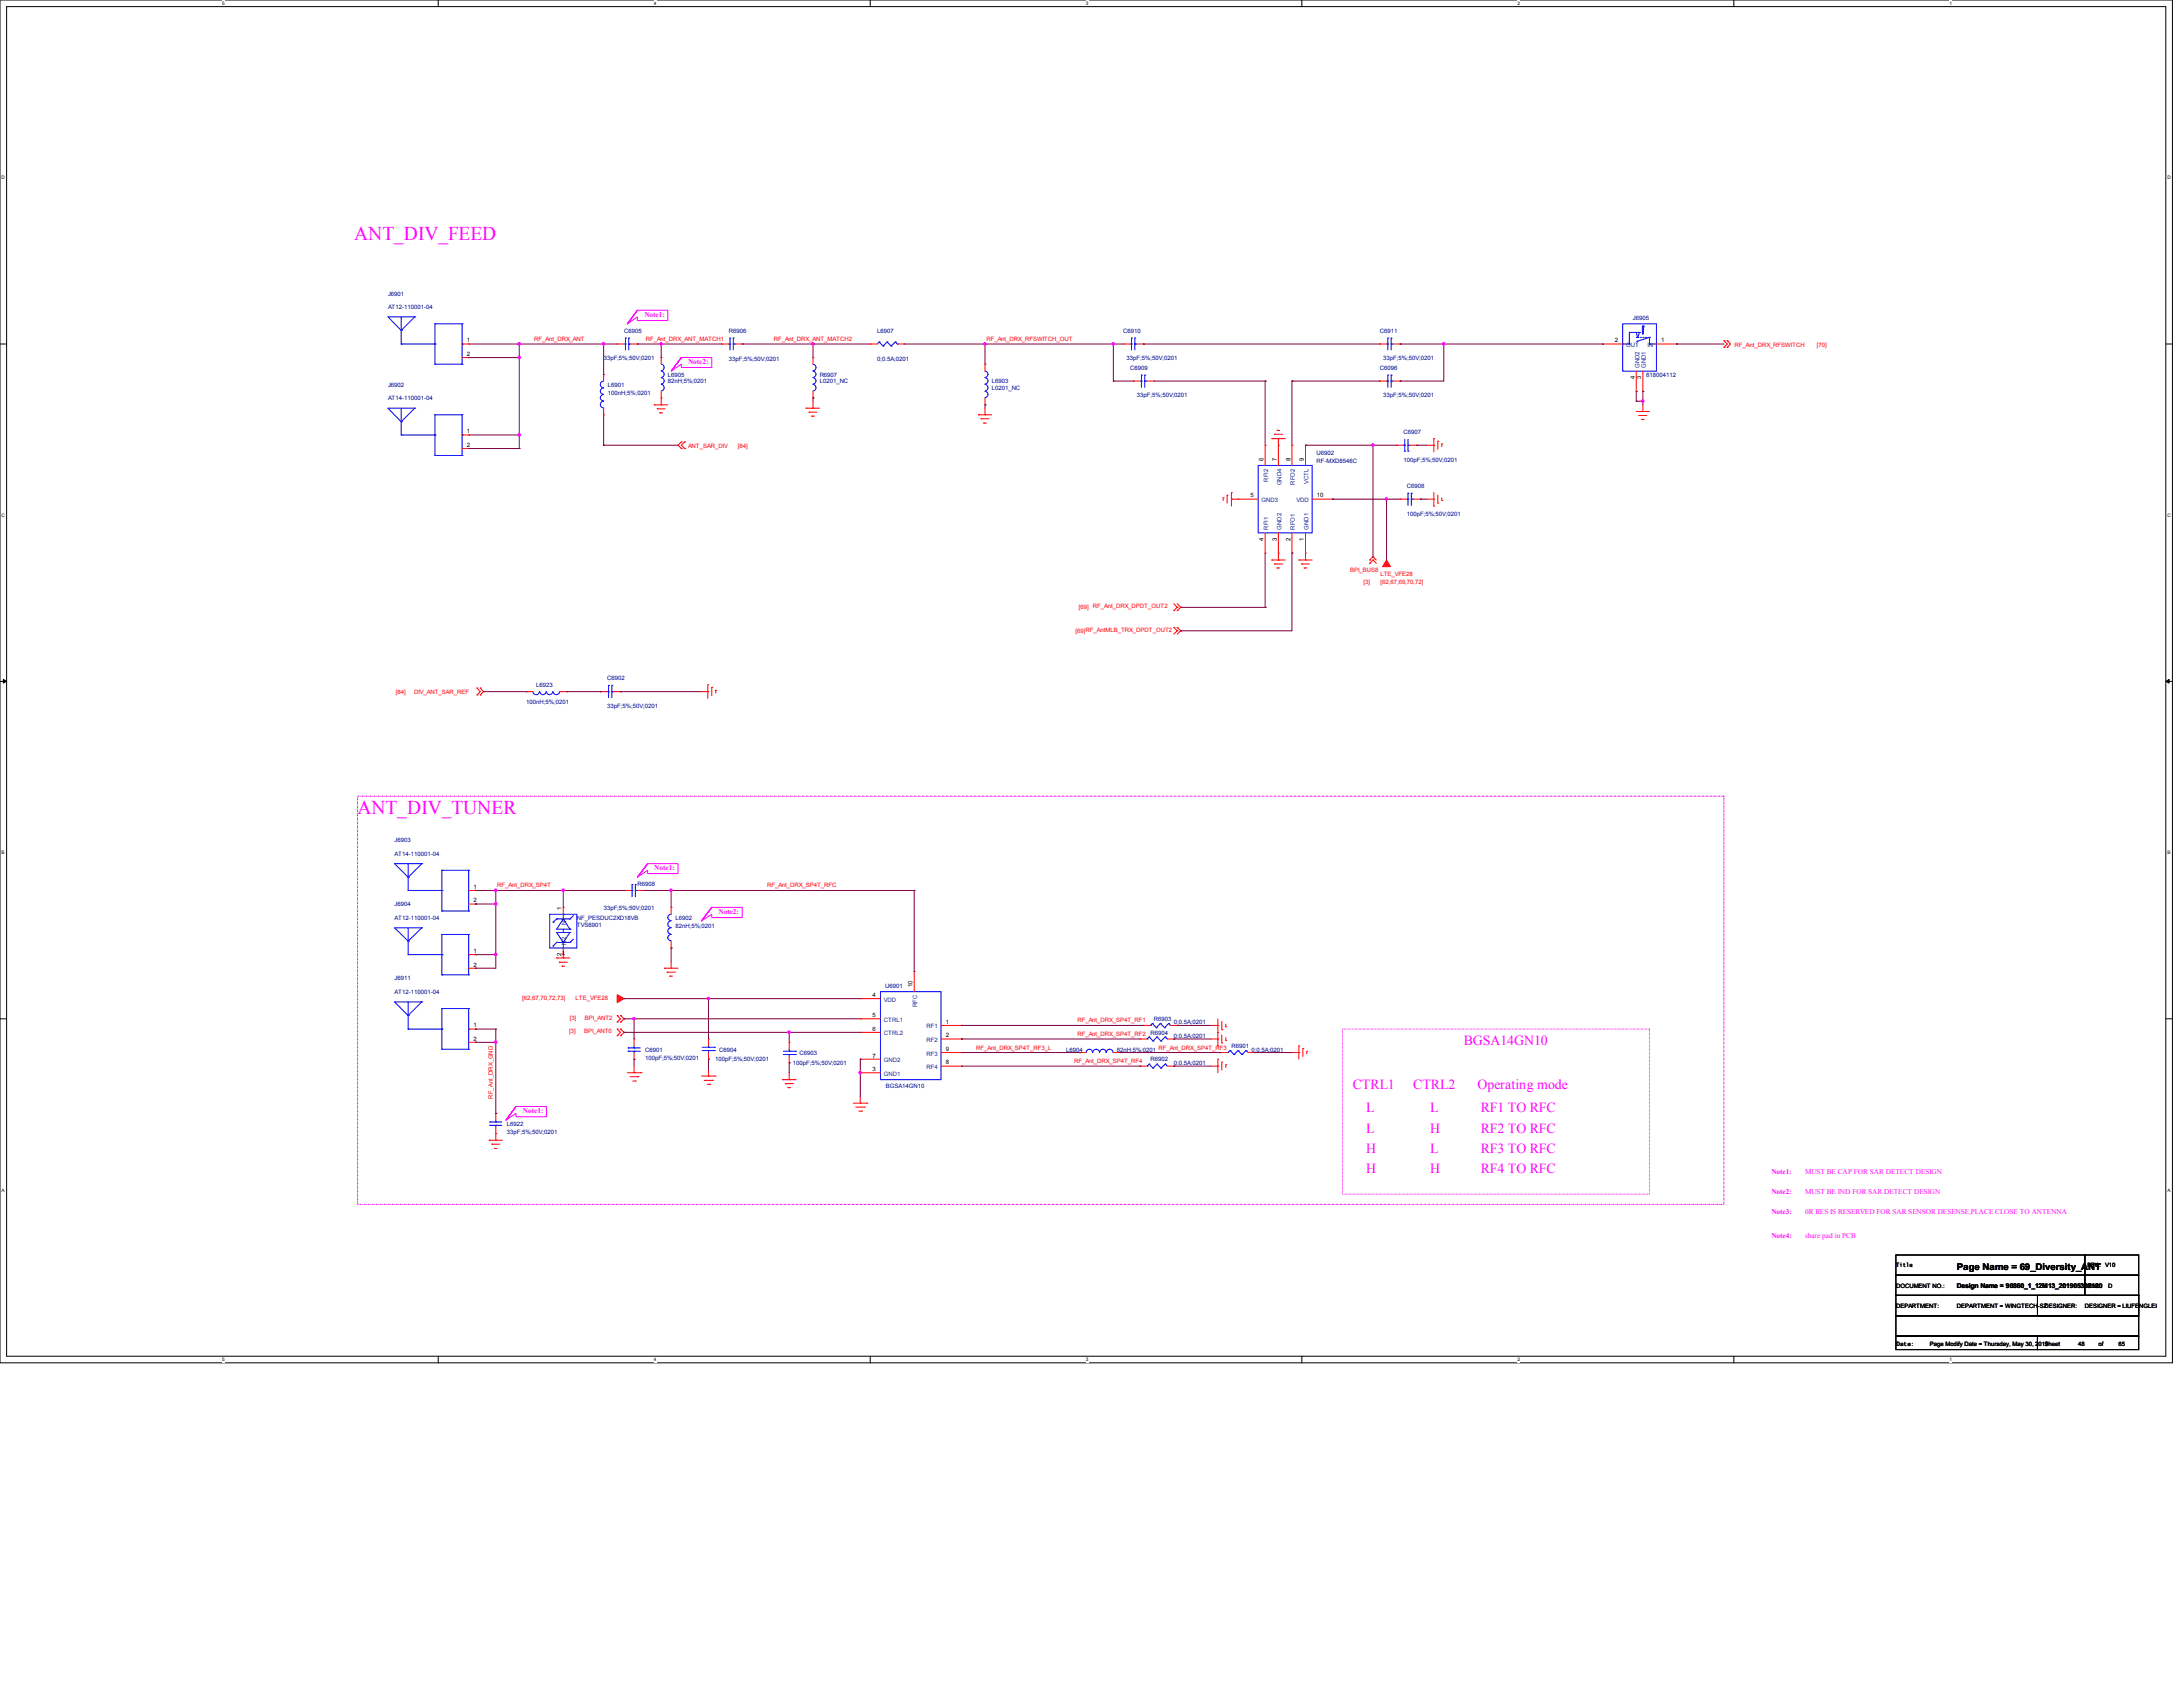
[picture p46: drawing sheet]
<svg xmlns="http://www.w3.org/2000/svg" width="279mm" height="216mm" viewBox="0 0 279 216" stroke-linecap="round" stroke-linejoin="round" font-family="sans-serif">
<defs><g id="words">
<g font-size="2.5" fill="#f0f">
<text x="45.3" y="30.7">ANT_DIV_FEED</text>
<text x="45.8" y="104.1">ANT_DIV_TUNER</text>
</g>
<g font-size="1.8" fill="#f0f">
<text x="187.4" y="133.7">BGSA14GN10</text>
<text x="173.1" y="139.3">CTRL1</text>
<text x="174.9" y="142.4">L</text>
<text x="180.9" y="139.3">CTRL2</text>
<text x="183" y="142.4">L</text>
<text x="189.1" y="139.3">Operating mode</text>
<text x="189.5" y="142.4">RF1 TO RFC</text>
<text x="174.9" y="144.9">L</text>
<text x="174.9" y="147.5">H</text>
<text x="183" y="144.9">H</text>
<text x="183" y="147.5">L</text>
<text x="189.5" y="144.9">RF2 TO RFC</text>
<text x="189.5" y="147.5">RF3 TO RFC</text>
<text x="174.9" y="150.1">H</text>
<text x="183" y="150.1">H</text>
<text x="189.5" y="150.1">RF4 TO RFC</text>
</g>
<text font-size="1.2" x="250.5" y="162.6">Page Name = 69_Diversity_ANT</text>
<g font-size=".9" fill="#f0f">
<text x="82.5" y="40.6">Note1:</text>
<text x="88.1" y="46.6">Note2:</text>
<text x="83.7" y="111.4">Note1:</text>
<text x="92" y="117">Note2:</text>
<text x="66.9" y="142.5">Note1:</text>
<text x="226.7" y="150.2">Note1:</text>
<text x="226.7" y="152.8">Note2:</text>
<text x="226.7" y="155.4">Note3:</text>
<text x="231" y="150.2">MUST BE CAP FOR SAR DETECT DESIGN</text>
<text x="231" y="152.8">MUST BE IND FOR SAR DETECT DESIGN</text>
<text x="231" y="155.4">0R RES IS RESERVED FOR SAR SENSOR DESENSE,PLACE CLOSE TO ANTENNA</text>
<text x="226.7" y="158.5">Note4:</text>
<text x="231" y="158.5">share pad in PCB</text>
</g>
<g font-size=".8" fill="#000080">
<text x="49.7" y="37.8">J6901</text>
<text x="49.7" y="39.6">AT12-110001-04</text>
<text x="209" y="40.9">J6905</text>
<text x="77.3" y="46.1">33pF;5%;50V;0201</text>
<text x="79.9" y="42.6">C6905</text>
<text x="93.3" y="42.6">R6906</text>
<text x="93.3" y="46.1">33pF;5%;50V;0201</text>
<text x="112.3" y="42.6">L6907</text>
<text x="112.3" y="46.1">0;0.5A;0201</text>
<text x="143.8" y="42.6">C6910</text>
<text x="144.2" y="46.1">33pF;5%;50V;0201</text>
<text x="144.7" y="47.3">C6909</text>
<text x="176.6" y="42.6">C6911</text>
<text x="176.6" y="47.3">C6096</text>
<text x="177" y="46.1">33pF;5%;50V;0201</text>
<text x="49.7" y="49.5">J6902</text>
<text x="49.7" y="51.2">AT14-110001-04</text>
<text x="77.8" y="49.5">L6901</text>
<text x="77.8" y="50.5">100nH;5%;0201</text>
<text x="85.5" y="48.2">L6905</text>
<text x="85.5" y="49.1">82nH;5%;0201</text>
<text x="104.9" y="48.2">R6907</text>
<text x="104.9" y="49.1">L0201_NC</text>
<text x="126.9" y="49.1">L6903</text>
<text x="126.9" y="49.9">L0201_NC</text>
<text x="145.5" y="50.8">33pF;5%;50V;0201</text>
<text x="177" y="50.8">33pF;5%;50V;0201</text>
<text x="210.7" y="48.2">818004112</text>
<text x="168.5" y="58.2">U6902</text>
<text x="168.5" y="59.3">RF-MXD8546C</text>
<text x="179.6" y="55.5">C6907</text>
<text x="179.6" y="59.1">100pF;5%;50V;0201</text>
<text x="180.1" y="62.4">C6908</text>
<text x="180.1" y="66">100pF;5%;50V;0201</text>
<text x="68.6" y="87.9">L6923</text>
<text x="77.7" y="87.1">C6902</text>
<text x="67.4" y="90.1">100nH;5%;0201</text>
<text x="77.7" y="90.6">33pF;5%;50V;0201</text>
<text x="50.5" y="107.8">J6903</text>
<text x="50.5" y="109.5">AT14-110001-04</text>
<text x="81.6" y="113.4">R6908</text>
<text x="50.5" y="116">J6904</text>
<text x="50.5" y="117.7">AT12-110001-04</text>
<text x="73.8" y="118.6">TVS6901</text>
<text x="73.8" y="117.7">NF_PESDUC2XD18VB</text>
<text x="77.3" y="116.4">33pF;5%;50V;0201</text>
<text x="86.4" y="117.7">L6902</text>
<text x="86.4" y="118.7">82nH;5%;0201</text>
<text x="50.5" y="125.5">J6911</text>
<text x="50.5" y="127.2">AT12-110001-04</text>
<text x="113.3" y="126.4">U6901</text>
<text x="147.7" y="130.7">R6903</text>
<text x="150.3" y="131.1">0;0.5A;0201</text>
<text x="82.6" y="134.6">C6901</text>
<text x="82.6" y="135.6">100pF;5%;50V;0201</text>
<text x="91.5" y="135.8">100pF;5%;50V;0201</text>
<text x="92" y="134.6">C6904</text>
<text x="101.5" y="136.3">100pF;5%;50V;0201</text>
<text x="102.3" y="135">C6903</text>
<text x="136.4" y="134.6">L6904</text>
<text x="142.9" y="134.6">82nH;5%;0201</text>
<text x="147.2" y="135.8">R6902</text>
<text x="147.2" y="132.4">R6904</text>
<text x="150.3" y="136.3">0;0.5A;0201</text>
<text x="150.3" y="132.8">0;0.5A;0201</text>
<text x="157.6" y="134.1">R6901</text>
<text x="160.2" y="134.6">0;0.5A;0201</text>
<text x="113.4" y="139.2">BGSA14GN10</text>
<text x="64.9" y="144.1">L6922</text>
<text x="64.9" y="145.1">33pF;5%;50V;0201</text>
</g>
<g font-size=".8">
<text x="59.7" y="43.8">1</text>
<text x="59.7" y="45.6">2</text>
<text x="206.7" y="43.8">2</text>
<text x="212.6" y="43.8">1</text>
<text x="209.2" y="48.5" transform="rotate(-90 209.2 48.5)">4</text>
<text x="210.1" y="48.5" transform="rotate(-90 210.1 48.5)">3</text>
<text x="59.7" y="55.5">1</text>
<text x="59.7" y="57.2">2</text>
<text x="161.7" y="59" transform="rotate(-90 161.7 59)">6</text>
<text x="163.4" y="59" transform="rotate(-90 163.4 59)">7</text>
<text x="165.2" y="59" transform="rotate(-90 165.2 59)">8</text>
<text x="166.9" y="59" transform="rotate(-90 166.9 59)">9</text>
<text x="160" y="63.7">5</text>
<text x="168.5" y="63.7">10</text>
<text x="161.7" y="69.2" transform="rotate(-90 161.7 69.2)">4</text>
<text x="163.4" y="69.2" transform="rotate(-90 163.4 69.2)">3</text>
<text x="165.2" y="69.2" transform="rotate(-90 165.2 69.2)">2</text>
<text x="166.9" y="69.2" transform="rotate(-90 166.9 69.2)">1</text>
<text x="60.6" y="113.7">1</text>
<text x="60.6" y="115.5">2</text>
<text x="71.9" y="116.4" transform="rotate(-90 71.9 116.4)">1</text>
<text x="60.6" y="122">1</text>
<text x="60.6" y="123.7">2</text>
<text x="71.9" y="122.3" transform="rotate(-90 71.9 122.3)">2</text>
<text x="60.6" y="131.5">1</text>
<text x="111.7" y="127.6">4</text>
<text x="111.7" y="130.2">5</text>
<text x="111.7" y="131.9">6</text>
<text x="116.8" y="126.3" transform="rotate(-90 116.8 126.3)">10</text>
<text x="121" y="131">1</text>
<text x="60.6" y="133.2">2</text>
<text x="111.7" y="137.1">3</text>
<text x="111.7" y="135.3">7</text>
<text x="121" y="132.8">2</text>
<text x="121" y="136.2">8</text>
<text x="121" y="134.5">9</text>
<text x="242.7" y="164.8">DOCUMENT NO.:</text>
<text x="242.7" y="167.4">DEPARTMENT:</text>
<text x="242.7" y="162.2">Title</text>
<text x="250.5" y="167.4">DEPARTMENT = WINGTECH-SZ</text>
<text x="250.5" y="164.9">Design Name = 98860_1_12M13_201905302120</text>
<text x="261.7" y="167.4">DESIGNER:</text>
<text x="266.8" y="167.4">DESIGNER = LIUFENGLEI</text>
<text x="267.2" y="162.2">REV: V10</text>
<text x="267.2" y="164.8">Size</text>
<text x="269.8" y="164.8">D</text>
<text x="242.7" y="172.2">Date:</text>
<text x="247" y="172.2">Page Modify Date = Thursday, May 30, 2019</text>
<text x="261.7" y="172.2">Sheet</text>
<text x="266" y="172.2">48</text>
<text x="268.6" y="172.2">of</text>
<text x="271.2" y="172.2">65</text>
</g>
<g font-size=".8" fill="#f00">
<text x="68.4" y="43.6">RF_Ant_DRX_ANT</text>
<text x="82.6" y="43.6">RF_Ant_DRX_ANT_MATCH1</text>
<text x="99" y="43.6">RF_Ant_DRX_ANT_MATCH2</text>
<text x="126.2" y="43.6">RF_Ant_DRX_RFSWITCH_OUT</text>
<text x="222" y="44.4">RF_Ant_DRX_RFSWITCH</text>
<text x="232.6" y="44.4">[70]</text>
<text x="88.1" y="57.4">ANT_SAR_DIV</text>
<text x="94.5" y="57.4">[84]</text>
<text x="138.1" y="78">[69] RF_Ant_DRX_DPDT_OUT2</text>
<text x="172.8" y="73.2">BPI_BUS8</text>
<text x="174.5" y="74.7">[3]</text>
<text x="176.7" y="73.7">LTE_VFE28</text>
<text x="176.7" y="74.7">[62,67,69,70,72]</text>
<text x="137.6" y="81">[69]RF_AntMLB_TRX_DPDT_OUT2</text>
<text x="50.7" y="88.9">[84]</text>
<text x="53" y="88.9">DIV_ANT_SAR_REF</text>
<text x="63.6" y="113.6">RF_Ant_DRX_SP4T</text>
<text x="98.2" y="113.6">RF_Ant_DRX_SP4T_RFC</text>
<text x="66.8" y="127.9">[62,67,70,72,73]</text>
<text x="72.9" y="130.5">[3]</text>
<text x="73.7" y="127.9">LTE_VFE28</text>
<text x="74.9" y="130.5">BPI_ANT2</text>
<text x="137.9" y="130.9">RF_Ant_DRX_SP4T_RF1</text>
<text x="72.9" y="132.2">[3]</text>
<text x="74.8" y="132.2">BPI_ANT0</text>
<text x="124.9" y="134.3">RF_Ant_DRX_SP4T_RF3_L</text>
<text x="137.5" y="136.1">RF_Ant_DRX_SP4T_RF4</text>
<text x="137.9" y="132.6">RF_Ant_DRX_SP4T_RF2</text>
<text x="148.3" y="134.3">RF_Ant_DRX_SP4T_RF3</text>
<text x="63.1" y="140.6" transform="rotate(-90 63.1 140.6)">RF_Ant_DRX_GND</text>
</g>
<g font-size=".8" fill="#004080">
<text x="208.1" y="44.4">OUT</text>
<text x="209.8" y="47.1" transform="rotate(-90 209.8 47.1)">GND2</text>
<text x="210.7" y="47.1" transform="rotate(-90 210.7 47.1)">GND1</text>
<text x="210.9" y="44.4">IN</text>
<text x="161.5" y="64.3">GND3</text>
<text x="162.3" y="61.6" transform="rotate(-90 162.3 61.6)">RFI2</text>
<text x="164" y="62.1" transform="rotate(-90 164 62.1)">GND4</text>
<text x="165.7" y="62" transform="rotate(-90 165.7 62)">RFO2</text>
<text x="166" y="64.3">VDD</text>
<text x="167.5" y="61.9" transform="rotate(-90 167.5 61.9)">VCTL</text>
<text x="162.3" y="67.8" transform="rotate(-90 162.3 67.8)">RFI1</text>
<text x="164" y="67.8" transform="rotate(-90 164 67.8)">GND2</text>
<text x="165.7" y="67.8" transform="rotate(-90 165.7 67.8)">RFO1</text>
<text x="167.5" y="67.8" transform="rotate(-90 167.5 67.8)">GND1</text>
<text x="72.5" y="118.4" transform="rotate(-90 72.5 118.4)">N1</text>
<text x="72.5" y="120.9" transform="rotate(-90 72.5 120.9)">N2</text>
<text x="113.1" y="128.2">VDD</text>
<text x="113.1" y="130.8">CTRL1</text>
<text x="117.4" y="128.9" transform="rotate(-90 117.4 128.9)">RFC</text>
<text x="118.6" y="131.6">RF1</text>
<text x="113.1" y="137.7">GND1</text>
<text x="113.1" y="132.5">CTRL2</text>
<text x="113.1" y="135.9">GND2</text>
<text x="118.6" y="133.4">RF2</text>
<text x="118.6" y="136.8">RF4</text>
<text x="118.6" y="135.1">RF3</text>
</g>
<g font-size=".6">
<text x="28.4" y=".6">5</text>
<text x="83.7" y=".6">4</text>
<text x="139" y=".6">3</text>
<text x="194.2" y=".6">2</text>
<text x="249.5" y=".6">1</text>
<text x=".2" y="22.9">D</text>
<text x="277.4" y="22.9">D</text>
<text x=".2" y="66.1">C</text>
<text x="277.4" y="66.1">C</text>
<text x=".2" y="109.3">B</text>
<text x="277.4" y="109.3">B</text>
<text x=".2" y="152.5">A</text>
<text x="277.4" y="152.5">A</text>
<text x="28.4" y="174.2">5</text>
<text x="83.7" y="174.2">4</text>
<text x="139" y="174.2">3</text>
<text x="194.2" y="174.2">2</text>
<text x="249.5" y="174.2">1</text>
</g>
</g></defs>
<path d="M0 0h278v174.4h-278zM.8 .8h276.4v172.8h-276.4z" fill="none" stroke="#000" stroke-width=".13"/>
<g fill="#fff">
<path d="M28.4 .1h.3v.7h-.3z"/>
<path d="M28.4 173.7h.3v.6h-.3z"/>
</g>
<path d="M56.1 0v.8M56.1 173.6v.8" fill="none" stroke="#000" stroke-width=".13"/>
<g fill="#fff">
<path d="M83.7 .1h.3v.7h-.3z"/>
<path d="M83.7 173.7h.3v.6h-.3z"/>
</g>
<path d="M111.4 0v.8M111.4 173.6v.8" fill="none" stroke="#000" stroke-width=".13"/>
<g fill="#fff">
<path d="M139 .1h.3v.7h-.3z"/>
<path d="M139 173.7h.3v.6h-.3z"/>
</g>
<path d="M166.6 0v.8M166.6 173.6v.8" fill="none" stroke="#000" stroke-width=".13"/>
<g fill="#fff">
<path d="M194.2 .1h.3v.7h-.3z"/>
<path d="M194.2 173.7h.3v.6h-.3z"/>
</g>
<path d="M221.9 0v.8M221.9 173.6v.8" fill="none" stroke="#000" stroke-width=".13"/>
<g fill="#fff">
<path d="M249.5 .1h.3v.7h-.3z"/>
<path d="M249.5 173.7h.3v.6h-.3z"/>
<path d="M.2 22.4h.4v.7h-.4z"/>
<path d="M277.4 22.4h.4v.7h-.4z"/>
<path d="M.2 65.6h.4v.7h-.4z"/>
<path d="M277.4 65.6h.4v.7h-.4z"/>
</g>
<path d="M0 44h.8M277.2 44h.8" fill="none" stroke="#000" stroke-width=".13"/>
<g fill="#fff">
<path d="M.2 108.8h.4v.7h-.4z"/>
<path d="M277.4 108.8h.4v.7h-.4z"/>
</g>
<path d="M0 87.2h.8M277.2 87.2h.8" fill="none" stroke="#000" stroke-width=".13"/>
<path d="M.4 87l.4 .2-.4 .2zM277.2 87.2l.4-.2v.4z" fill="#000" stroke="#000" stroke-width=".13"/>
<g fill="#fff">
<path d="M.2 152h.4v.7h-.4z"/>
<path d="M277.4 152h.4v.7h-.4z"/>
</g>
<path d="M0 130.4h.8M277.2 130.4h.8M242.7 168.4h31v2.6h-31zM242.7 165.8h31v2.6h-31zM242.7 160.6h24.1v2.6h-24.1zM242.7 163.2h24.1v2.6h-24.1zM242.7 171h18.1v1.7h-18.1zM260.8 171h12.9v1.7h-12.9zM260.8 165.8h12.9v2.6h-12.9zM266.8 160.6h6.9v2.6h-6.9zM266.8 163.2h6.9v2.6h-6.9z" fill="none" stroke="#000" stroke-width=".13"/>
<path d="M81.6 39.7h3.9v1.3h-3.9v-.4l-1.3 .8zM87.2 45.8h3.9v1.2h-3.9v-.4l-1.3 .9zM82.9 110.5h3.9v1.3h-3.9v-.4l-1.3 .9zM91.1 116.1h3.9v1.3h-3.9v-.4l-1.3 .9zM171.8 131.7h39.3v21.1h-39.3zM66 141.6h3.9v1.3h-3.9v-.4l-1.2 .8z" fill="none" stroke="#f0f" stroke-width=".13"/>
<path d="M45.8 101.9h174.8v52.2h-174.8z" fill="none" stroke="#f0f" stroke-width=".13" stroke-dasharray=".2 .2 0 .2"/>
<g fill="none" stroke="#f00" stroke-width=".13">
<path d="M59.1 44h.9M59.1 45.8h.9M59.1 55.7h.9M59.1 57.4h.9M60 44h.1M60 45.8h.1M60 55.7h.1M60 57.4h.1M77.3 53.1h.1M77.3 47.9h.1M77.3 47.9v.9M77.3 52.2v.9"/>
<path d="M79 44h.1M79 44h.9M80.7 44h.9M81.6 44h.1M83.7 51.8h1.8M83.7 51.8h.1M84.1 52.3h.1M84.1 52.3h1M84.5 52.8h.1M84.5 52.8h.3M84.6 51.8h.1M84.6 45.8h.1"/>
<path d="M84.6 50.9h.1M84.6 45.8v.8M84.6 50.1v1.7M87.2 57.4h.1M87.2 56.6h.1M87.2 56.6l-.4 .4 .4 .4M87.6 56.6h.1M87.6 57.4h.1M87.6 56.6l-.4 .4 .4 .4M92.4 44h.9M92.4 44h.1M94.1 44h.9"/>
<path d="M95 44h.1M103.2 52.2h1.7M103.2 52.2h.1M103.5 52.7h.1M103.5 52.7h1.1M103.9 53.3h.3M103.9 53.3h.1M104.1 52.2h.1M104.1 45.8h.1M104.1 50.9h.1M104.1 45.8v.8M104.1 50.1v.8"/>
<path d="M104.1 51.4v.8M111.4 44h.9M111.4 44h.1M114.9 44h.8M115.7 44h.1M125.2 53.1h.1M125.2 53.1h1.7M125.6 53.6h1M125.6 53.6h.1M125.9 54.1h.3M125.9 54.1h.1M126.1 53.1h.1"/>
<path d="M126.1 46.6h.1M126.1 51.8h.1M126.1 46.6v.9M126.1 50.9v.9M126.1 52.2v.9M143.8 44h.1M143.8 44h.9M145.1 48.8h.1M145.1 48.8h.8M145.5 44h.8M146.3 44h.1M146.8 48.8h.9"/>
<path d="M147.7 48.8h.1M161.9 57h.1M161.9 57v2.6M162.8 56.1h.1M162.8 56.1h1.7M163.1 55.6h.1M163.1 55.6h1.1M163.4 55.1h.4M163.4 55.1h.1M163.6 56.1h.1M163.6 57h.1M163.6 56.1v3.5"/>
<path d="M165.4 57h.1M165.4 57v2.6M167.1 57h.1M167.1 57v2.6M176.6 44h.1M176.6 48.8h.1M176.6 44h.9M176.6 48.8h.9M178.3 44h.9M178.3 48.8h.9M178.7 57h.9M178.7 57h.1"/>
<path d="M179.2 44h.1M179.2 48.8h.1M180.5 57h.9M181.4 57h.1M182.6 57h.9M183.5 57h.1M183.5 56.1h.1M183.5 56.1v1.7M184 56.5h.1M184 56.5v1M184.5 56.8h.1M184.5 56.8v.4"/>
<path d="M205.1 44h2.6M205.1 44h.1M209.4 52.7h1.7M209.4 52.7h.1M209.4 50.1h.1M209.4 47.5v2.6M209.8 53.2h.1M209.8 53.2h1M210.1 53.7h.1M210.1 53.7h.3M210.3 52.7h.1M210.3 50.1h.1"/>
<path d="M210.3 47.5v2.6M210.3 51.8v.9M212 44h2.6M214.6 44h.1M220.6 43.6h.1M220.6 44.4h.1M220.6 43.6l.5 .4-.5 .4M221.1 43.6h.1M221.1 44.4h.1M221.1 43.6l.4 .4-.4 .4M150.2 78.1h.1M150.2 77.3l.5 .4"/>
<path d="M150.7 77.7h.1M150.7 78.1h.1M150.7 77.7l-.5 .4M150.7 77.3l.4 .4M151.1 77.7h.1M151.1 77.7l-.4 .4M156.5 63.7h.1M156.5 63.7v.4M157.1 63.4h.1M157.1 63.4v1M157.6 63.9h3.4M157.6 63.9h.1"/>
<path d="M157.6 63h.1M157.6 63v1.8M158.5 63.9h.1M161.9 70.8h.1M161.9 68.2v2.6M162.8 71.7h.1M162.8 71.7h1.7M163.1 72.2h.1M163.1 72.2h1.1M163.4 72.7h.4M163.4 72.7h.1M163.6 71.7h.1"/>
<path d="M163.6 70.8h.1M163.6 68.2v3.5M165.4 70.8h.1M165.4 68.2v2.6M166.2 71.7h.1M166.2 71.7h1.7M166.6 72.2h1M166.6 72.2h.1M166.9 72.7h.4M166.9 72.7h.1M167.1 71.7h.1M167.1 70.8h.1"/>
<path d="M167.1 68.2v3.5M167.9 63.9h2.7M170.6 63.9h.1M175.3 72.1h.1M175.3 71.7h.1M175.7 71.7h.1M175.7 71.2h.1M175.7 71.7l-.4 .4M175.7 71.2l-.4 .5M175.7 71.7l.4 .4M175.7 71.2l.4 .5M179.2 63.9h.8"/>
<path d="M179.2 63.9h.1M180.9 63.9h.9M181.8 63.9h.1M182.6 63.9h.9M183.5 63.9h.1M183.5 64.8h.1M183.5 63v1.8M184 64.4h.1M184 63.4v1M184.5 64.1h.1M184.5 63.7v.4M61 88.1h.1"/>
<path d="M61 88.9h.1M61 88.1l.5 .4-.5 .4M61.5 88.1l.4 .4-.4 .4M61.5 88.9h.1M61.5 88.1h.1M67.4 88.5h.1M67.4 88.5h.8M71.7 88.5h.8M72.5 88.5h.1M76.8 88.5h.1M76.8 88.5h.9M78.6 88.5h.8"/>
<path d="M79.4 88.5h.1M89.7 88.5h.9M90.6 88.5h.1M90.6 87.6h.1M90.6 87.6v1.8M91.1 88h.1M91.1 88v1M91.6 88.3h.1M91.6 88.3v.4M150.2 80.3l.5 .4M150.2 80.3h.1M150.7 80.7h.1"/>
<path d="M150.7 80.3h.1M150.7 80.3l.4 .4M150.7 80.7l-.5 .5M151.1 80.7l-.4 .5M151.1 80.7h.1M60 114h.9M60 115.7h.9M60.9 114h.1M60.9 115.7h.1M72.1 116.1h.1M72.1 116.1v.9M79.9 114h.8"/>
<path d="M79.9 114h.1M81.6 114h.9M82.5 114h.1M85.9 116.1h.1M85.9 116.1v.9M60 123.9h.9M60 122.2h.9M60 131.7h.9M60 133.4h.9M60.9 122.2h.1M60.9 123.9h.1M60.9 131.7h.1"/>
<path d="M60.9 133.4h.1M71.2 122.6h1.7M71.2 122.6h.1M71.6 123.1h.1M71.6 123.1h1M71.9 123.7h.4M71.9 123.7h.1M72.1 122.6h.1M72.1 122.2h.1M72.1 121.3v1.3M79 131.7l.4 .4-.4 .4M79 130l.4 .4-.4 .4"/>
<path d="M79 131.7h.1M79 132.5h.1M79 130.8h.1M79 130h.1M79.4 132.5h.1M79.4 131.7h.1M79.4 130h.1M79.4 130.8h.1M79.4 131.7l.5 .4-.5 .4M79.4 130l.5 .4-.5 .4M80.3 137.3h1.7M80.6 137.8h1.1"/>
<path d="M81 138.3h.3M81.2 137.3h.1M81.2 135.6h.1M81.2 133h.1M81.2 133v.9M81.2 134.7v.9M81.2 136.4v.9M81.3 138.3h.1M81.7 137.8h.1M82 137.3h.1M85 123.9h1.8M85 123.9h.1"/>
<path d="M85.4 124.4h.1M85.4 124.4h1M85.7 124.9h.1M85.7 124.9h.4M85.9 123.9h.1M85.9 121.3h.1M85.9 120.4v.9M85.9 123.1v.8M89.8 137.7h1.7M90.1 138.3h1.1M90.5 138.8h.3M90.7 137.7h.1"/>
<path d="M90.7 133h.1M90.7 135.6h.1M90.7 133v.9M90.7 134.7v.9M90.7 136.9v.8M90.8 138.8h.1M91.2 138.3h.1M91.5 137.7h.1M100.2 138.2h1.7M100.2 138.2h.1M100.5 138.7h.1M100.5 138.7h1.1"/>
<path d="M100.8 139.2h.4M100.8 139.2h.1M101 138.2h.1M101 136h.1M101 133.4h.1M101 133.4v.9M101 135.1v.9M101 137.3v.9M110.1 137.3h.1M110.1 127.8h.1M110.1 130.4h.1M110.1 132.1h.1"/>
<path d="M110.1 135.6h.1M110.1 137.3h2.6M110.1 127.8h2.6M110.1 130.4h2.6M110.1 132.1h2.6M110.1 135.6h2.6M117 124.3h.1M117 124.3v2.6M120.4 131.2h2.7M120.4 134.7h2.7M120.4 133h2.7M120.4 136.4h2.7"/>
<path d="M123.1 131.2h.1M123.1 133h.1M123.1 136.4h.1M123.1 134.7h.1M138.2 134.7h.8M138.2 134.7h.1M142.5 134.7h.8M143.3 134.7h.1M145.9 133h.9M145.9 136.4h.9M145.9 136.4h.1M145.9 133h.1"/>
<path d="M146.3 131.2h.9M146.3 131.2h.1M149.4 133h.8M149.4 136.4h.8M149.8 131.2h.9M150.2 136.4h.1M150.2 133h.1M150.7 131.2h.1M155 131.2h.9M155 133h.9M155 136.4h.9M155.9 131.2h.1"/>
<path d="M155.9 132.1h.1M155.9 133h.1M155.9 133.9h.1M155.9 136.4h.1M155.9 135.6h.1M155.9 130.4v3.5M155.9 135.6v1.7M156.3 134.7h.8M156.3 134.7h.1M156.4 131.8h.1M156.4 133.5h.1M156.4 135.9h.1"/>
<path d="M156.4 130.7v1.1M156.4 132.5v1M156.4 135.9v1M156.9 131.4h.1M156.9 133.1h.1M156.9 136.3h.1M156.9 131.1v.3M156.9 132.8v.3M156.9 136.3v.3M159.8 134.7h.8M160.6 134.7h.1M165.4 134.7h.8"/>
<path d="M166.2 134.7h.1M166.2 133.9h.1M166.2 133.9v1.7M166.8 134.2h.1M166.8 134.2v1M167.3 134.5h.1M167.3 134.5v.4M62.6 145.9h.1M62.6 145.9h1.7M62.9 146.4h.1M62.9 146.4h1.1M63.3 147h.1"/>
<path d="M63.3 147h.3M63.5 145.9h.1M63.5 145.1h.1M63.5 142.5h.1M63.5 142.5v.8M63.5 144.2v1.7M109.2 141.2h1.8M109.6 141.7h1M109.9 142.2h.4M110.1 141.2h.1M110.1 140.3v.9M110.3 142.2h.1"/>
<path d="M110.6 141.7h.1M111 141.2h.1"/>
</g>
<g fill="#f00" stroke="#f00" stroke-width=".13">
<path d="M79 127.3l.9 .5-.9 .5z" fill-rule="evenodd"/>
<path d="M177.5 71.7l.5 .8h-1z" fill-rule="evenodd"/>
</g>
<g fill="none" stroke="#00f" stroke-width=".13">
<path d="M51.4 42.3h.1M51.4 44h.1M51.4 54h.1M51.4 55.7h.1M51.4 44h4.3M51.4 40.6v3.4M51.4 52.2v3.5M51.4 55.7h4.3M53.1 40.6h-3.4l1.7 1.7M53.1 52.2h-3.4l1.7 1.8M53.1 40.6h.1M53.1 52.2h.1"/>
<path d="M53.1 40.6l-1.7 1.7M53.1 52.2l-1.7 1.8M55.7 46.6h3.4M55.7 58.3h3.4M55.7 44h.1M55.7 41.4h.1M55.7 46.6h.1M55.7 55.7h.1M55.7 53.1h.1M55.7 58.3h.1M55.7 41.4v5.2M55.7 53.1v5.2"/>
<path d="M55.7 41.4h3.4M55.7 53.1h3.4M59.1 41.4h.1M59.1 46.6h.1M59.1 44h.1M59.1 53.1h.1M59.1 58.3h.1M59.1 55.7h.1M59.1 41.4v5.2M59.1 53.1v5.2M77.3 51.4a.42 .42 0 0 0-.5 .4 .42 .42 0 0 0 .5 .4M77.3 50.5a.4 .4 0 0 0-.5 .4 .4 .4 0 0 0 .5 .4"/>
<path d="M77.3 49.7a.4 .4 0 0 0-.5 .4 .4 .4 0 0 0 .5 .4M77.3 48.8a.42 .42 0 0 0-.5 .4 .42 .42 0 0 0 .5 .4M79.9 44h.2M80.1 44h.1M80.1 43.3h.1M80.1 43.3v1.5M80.5 43.3h.1M80.5 44h.1M80.5 43.3v1.5M80.5 44h.2M84.6 49.2a.43 .43 0 0 1 .4 .4 .43 .43 0 0 1-.4 .4M84.6 46.6a.43 .43 0 0 1 .4 .4 .43 .43 0 0 1-.4 .5"/>
<path d="M84.6 47.5a.4 .4 0 0 1 .4 .4 .4 .4 0 0 1-.4 .4M84.6 48.3a.4 .4 0 0 1 .4 .4 .4 .4 0 0 1-.4 .4M93.3 44h.1M93.4 44h.1M93.4 43.3h.1M93.4 43.3v1.5M93.9 43.3h.1M93.9 44h.1M93.9 43.3v1.5M93.9 44h.2M104.1 49.2a.43 .43 0 0 1 .3 .4 .43 .43 0 0 1-.3 .4M104.1 46.6a.43 .43 0 0 1 .3 .4 .43 .43 0 0 1-.3 .5"/>
<path d="M104.1 47.5a.4 .4 0 0 1 .3 .4 .4 .4 0 0 1-.3 .4M104.1 48.3a.4 .4 0 0 1 .3 .4 .4 .4 0 0 1-.3 .4M112.5 43.8l-.2 .2M112.5 43.8h.1M112.5 43.8l.5 .5M113 44.3h.1M113.5 43.8l-.5 .5M113.5 43.8h.1M113.5 43.8l.5 .5M114 44.3h.1M114.6 43.8h.1M114.6 43.8l.3 .2"/>
<path d="M114.6 43.8l-.6 .5M114.9 44h.1M126.1 49.2a.43 .43 0 0 1 .3 .4 .43 .43 0 0 1-.3 .4M126.1 47.5a.4 .4 0 0 1 .3 .4 .4 .4 0 0 1-.3 .4M126.1 48.3a.4 .4 0 0 1 .3 .4 .4 .4 0 0 1-.3 .4M126.1 50.1a.4 .4 0 0 1 .3 .4 .4 .4 0 0 1-.3 .4M144.7 44h.1M144.8 44h.1M144.8 43.3h.1M144.8 43.3v1.5M145.2 43.3h.1M145.2 44h.1"/>
<path d="M145.2 43.3v1.5M145.2 44h.3M145.9 48.8h.2M146.1 48.8h.1M146.1 48h.1M146.1 48v1.6M146.5 48.8h.3M146.5 48h.1M146.5 48.8h.1M146.5 48v1.6M161 59.6h6.9v8.6h-6.9zM177.5 44h.1"/>
<path d="M177.5 48.8h.1M177.6 44h.1M177.6 43.3h.1M177.6 48.8h.1M177.6 48h.1M177.6 43.3v1.5M177.6 48v1.6M178.1 43.3h.1M178.1 44h.1M178.1 48h.1M178.1 48.8h.1M178.1 43.3v1.5"/>
<path d="M178.1 48v1.6M178.1 44h.2M178.1 48.8h.2M179.6 57h.2M179.8 57h.1M179.8 57.7h.1M179.8 56.2v1.5M180.2 57.7h.1M180.2 57h.1M180.2 56.2v1.5M180.2 57h.3M207.7 44h.1"/>
<path d="M207.7 44h.8M207.7 41.4h4.3v6.1h-4.3zM208.5 44h.1M208.5 42.5h.1M208.5 42.5v1.5M208.5 42.5h1.3M209.4 42.5h.1M209.4 42.5l.2 .7M209.5 43.7h.1M209.6 43.2h.1M209.8 42.5h.1M209.8 42.5l-.2 .7"/>
<path d="M211.1 44h.1M211.1 43.2h.1M211.1 43.2v.8M211.1 43.2l-1.6 .5M211.1 44h.9M180 63.9h.2M180.2 63.9h.1M180.2 63.1h.1M180.2 63.1v1.6M180.6 63.1h.1M180.6 63.9h.1M180.6 63.1v1.6"/>
<path d="M180.6 63.9h.3M69 88.5a.42 .42 0 0 1-.4 .4 .42 .42 0 0 1-.4-.4M69.9 88.5a.4 .4 0 0 1-.4 .4 .4 .4 0 0 1-.4-.4M70.7 88.5a.4 .4 0 0 1-.4 .4 .4 .4 0 0 1-.4-.4M71.6 88.5a.42 .42 0 0 1-.4 .4 .42 .42 0 0 1-.4-.4M77.7 88.5h.2M77.9 88.5h.1M77.9 87.7h.1M77.9 87.7v1.6M78.3 87.7h.1M78.3 88.5h.1M78.3 87.7v1.6"/>
<path d="M78.3 88.5h.3M52.2 112.3h.1M52.2 114h.1M52.2 114h4.4M52.2 110.5v3.5M52.2 118.7v3.5M54 118.7h.1M54 110.5h.1M54 118.7l-1.8 1.7M54 110.5l-1.8 1.8M54 118.7h-3.5l1.7 1.7M54 110.5h-3.5l1.7 1.8"/>
<path d="M56.6 116.6h3.4M56.6 119.6h.1M56.6 114h.1M56.6 111.4h.1M56.6 116.6h.1M56.6 111.4v5.2M56.6 119.6v5.2M56.6 119.6h3.4M56.6 111.4h3.4M60 119.6h.1M60 111.4h.1M60 116.6h.1"/>
<path d="M60 114h.1M60 111.4v5.2M60 119.6v5.2M70.4 117h3.4v4.3h-3.4zM70.8 118h.1M71.2 117.6h1.7M71.2 119.3l.9 1.3M71.2 119.3h.1M71.2 117.6h.1M71.2 119.3h1.7M71.2 117.6l-.4 .4M72.1 119.3h.1"/>
<path d="M72.1 117.6h.1M72.1 117h.1M72.1 117v.6M72.1 118.9v.4M72.1 117.6l.8 1.3M72.1 117.6l-.9 1.3h1.7M72.9 119.3h.1M72.9 118.9h.1M72.9 117.6h.1M72.9 119.3l-.8 1.3M73.4 117.2l-.5 .4M80.7 114h.2"/>
<path d="M80.9 114h.1M80.9 113.2h.1M80.9 113.2v1.6M81.3 113.2h.1M81.3 114h.1M81.3 113.2v1.6M81.3 114h.3M85.9 119.6a.4 .4 0 0 0-.4 .4 .4 .4 0 0 0 .4 .4M85.9 118.7a.4 .4 0 0 0-.4 .4 .4 .4 0 0 0 .4 .4M85.9 117.9a.42 .42 0 0 0-.4 .4 .42 .42 0 0 0 .4 .4M85.9 117a.4 .4 0 0 0-.4 .4 .4 .4 0 0 0 .4 .4M52.2 120.4h.1"/>
<path d="M52.2 122.2h.1M52.2 130h.1M52.2 131.7h.1M52.2 128.2v3.5M52.2 122.2h4.4M52.2 131.7h4.4M54 128.2h.1M54 128.2l-1.8 1.8M54 128.2h-3.5l1.7 1.8M56.6 124.8h3.4M56.6 134.3h3.4M56.6 122.2h.1"/>
<path d="M56.6 124.8h.1M56.6 131.7h.1M56.6 129.1h.1M56.6 134.3h.1M56.6 129.1v5.2M56.6 129.1h3.4M60 124.8h.1M60 122.2h.1M60 129.1h.1M60 134.3h.1M60 131.7h.1M60 129.1v5.2"/>
<path d="M70.8 121.1h.1M71.2 120.6h1.7M71.2 120.6h.1M71.2 120.6l-.4 .5M72.1 120.6h.1M72.1 120.6v.7M72.9 120.6h.1M73.4 120.2l-.5 .4M80.4 134.1h.1M80.4 134.5h.1M80.4 134.1h1.6M80.4 134.5h1.6"/>
<path d="M81.2 134.5h.1M81.2 134.1h.1M81.2 133.9v.2M81.2 134.5v.2M89.9 134.5h1.5M89.9 134h1.5M90.7 134h.1M90.7 134.5h.1M90.7 133.9v.1M90.7 134.5v.2M91.4 134.5h.1M91.4 134h.1"/>
<path d="M100.2 134.5h1.6M100.2 135h1.6M101 135h.1M101 134.5h.1M101 134.3v.2M101 135v.1M101.8 134.5h.1M101.8 135h.1M112.7 126.9h7.7v11.3h-7.7zM139.8 134.7a.4 .4 0 0 0-.4-.4 .4 .4 0 0 0-.4 .4M140.7 134.7a.42 .42 0 0 0-.4-.4 .42 .42 0 0 0-.4 .4M141.6 134.7a.4 .4 0 0 0-.4-.4 .4 .4 0 0 0-.4 .4"/>
<path d="M142.5 134.7a.42 .42 0 0 0-.5-.4 .42 .42 0 0 0-.4 .4M146.8 136.4h.1M146.8 133h.1M147.1 136.2h.1M147.1 132.7h.1M147.1 136.2l-.3 .2M147.1 132.7l-.3 .3M147.1 136.2l.5 .5M147.1 132.7l.5 .5M147.2 131.2h.1M147.5 131h.1M147.5 131l-.3 .2"/>
<path d="M147.5 131l.5 .5M147.6 136.7h.1M147.6 133.2h.1M148 131.5h.1M148.1 136.2h.1M148.1 132.7h.1M148.1 136.2l-.5 .5M148.1 132.7l-.5 .5M148.1 136.2l.5 .5M148.1 132.7l.5 .5M148.5 131l.6 .5M148.5 131h.1"/>
<path d="M148.5 131l-.5 .5M148.6 136.7h.1M148.6 133.2h.1M149.1 131.5h.1M149.1 136.2h.1M149.1 132.7h.1M149.1 136.2l-.5 .5M149.1 132.7l-.5 .5M149.1 136.2l.3 .2M149.1 132.7l.3 .3M149.6 131h.1M149.6 131l-.5 .5"/>
<path d="M149.6 131l.2 .2M157.1 134.7h.1M157.4 134.5h.1M157.4 134.5l-.3 .2M157.4 134.5l.5 .5M157.9 135h.1M158.5 134.5h.1M158.5 134.5l-.6 .5M158.5 134.5l.5 .5M159 135h.1M159.5 134.5l.3 .2M159.5 134.5h.1"/>
<path d="M159.5 134.5l-.5 .5M62.7 143.6h1.5M62.7 144h1.5M62.7 143.6h.1M62.7 144h.1M63.5 144h.1M63.5 143.6h.1M63.5 143.3v.3M63.5 144v.2"/>
</g>
<path d="M209.4 43.2h.1M211.1 43.2h-1.7" fill="none" stroke="#00f" stroke-width=".13" stroke-dasharray=".2 .2"/>
<path d="M210.3 41.8h.1M210.3 41.8v.9" fill="none" stroke="#00f" stroke-width=".25"/>
<g fill="none" stroke="#800040" stroke-width=".13">
<path d="M60 44h19M60 45.8h6.5M60 55.7h6.5M60 57.4h6.5M66.5 45.8h.1M66.5 44h.1M66.5 55.7h.1M66.5 57.4h.1M66.5 44v13.4M77.3 44h.1M77.3 57h.1M77.3 44v3.9"/>
<path d="M77.3 53.1v3.9M77.3 57h9.5M81.6 44h10.8M81.6 44h.1M84.6 44h.1M84.6 44v1.8M95 44h16.4M95 44h.1M104.1 44h.1M104.1 50.9h.1M104.1 44v1.8M104.1 50.9v.5"/>
<path d="M115.7 44h28.1M126.1 44h.1M126.1 51.8h.1M126.1 44v2.6M126.1 51.8v.4M142.5 48.8h2.6M142.5 44h.1M142.5 48.8h.1M142.5 44v4.8M146.3 44h30.3M146.3 44h.1M147.7 48.8h14.2"/>
<path d="M161.9 48.8h.1M161.9 48.8v8.2M165.4 48.8h11.2M165.4 48.8h.1M165.4 48.8v8.2M167.1 57h11.6M167.1 57h.1M175.7 57h.1M175.7 57v14.2M179.2 44h25.9M179.2 44h.1M179.2 48.8h.1"/>
<path d="M181.4 57h1.2M181.4 57h.1M184.8 44h.1M184.8 44v4.8h-5.6M205.1 44h.1M209.4 51.4h.9M209.4 51.4h.1M209.4 50.1h.1M209.4 50.1v1.3M210.3 50.1h.1M210.3 51.4h.1M210.3 50.1v1.7"/>
<path d="M214.6 44h6M214.6 44h.1M151.1 77.7h10.8M161.9 77.7h.1M161.9 70.8v6.9M165.4 70.8h.1M165.4 70.8v9.9h-14.3M170.6 63.9h8.6M170.6 63.9h.1M177.5 63.9h.1M177.5 63.9v7.8M181.8 63.9h.8"/>
<path d="M181.8 63.9h.1M61.9 88.5h5.5M67.4 88.5h.1M72.5 88.5h4.3M76.8 88.5h.1M79.4 88.5h.1M79.4 88.5h10.3M151.1 80.7h.1M60.9 114h.1M60.9 115.7h.1M60.9 114h19M60.9 115.7h2.6"/>
<path d="M63.5 114h.1M63.5 115.7h.1M63.5 114v9.9h-2.6M72.1 114h.1M72.1 114v2.1M79.9 114h.1M82.5 114h.1M82.5 114h34.5M85.9 114h.1M85.9 114v2.1M117 114h.1M117 114v10.3"/>
<path d="M60.9 131.7h.1M60.9 133.4h.1M60.9 122.2h.1M60.9 123.9h.1M60.9 131.7h2.6M60.9 133.4h2.6M60.9 122.2h2.6M63.5 131.7h.1M63.5 122.2h.1M63.5 131.7v10.8M72.1 122.2h.1M72.1 121.8v.4"/>
<path d="M79.9 130.4h30.2M79.9 127.8h.1M79.9 132.1h.1M79.9 130.4h.1M79.9 132.1h30.2M79.9 127.8h30.2M81.2 130.4h.1M81.2 135.6h.1M81.2 130.4v2.6M81.2 135.6v.8M85.9 121.3h.1M85.9 121.3v1.8"/>
<path d="M90.7 135.6h.1M90.7 127.8h.1M90.7 127.8v5.2M90.7 135.6v1.3M101 132.1h.1M101 136h.1M101 132.1v1.3M101 136v1.3M110.1 137.3h.1M110.1 135.6h.1M110.1 135.6v4.7M123.1 131.2h.1"/>
<path d="M123.1 133h.1M123.1 134.7h15.1M123.1 136.4h22.8M123.1 131.2h23.2M123.1 133h22.8M138.2 134.7h.1M143.3 134.7h.1M143.3 134.7h13M145.9 136.4h.1M150.2 133h.1M150.2 136.4h.1M150.2 133h4.8"/>
<path d="M150.2 136.4h4.8M150.7 131.2h.1M150.7 131.2h4.3M160.6 134.7h.1M160.6 134.7h4.8M63.5 142.5h.1"/>
</g>
<g fill="#f0f" stroke="#f0f" stroke-width=".13">
<circle cx="210.2" cy="51.3" r=".15"/>
<circle cx="66.4" cy="44" r=".15"/>
<circle cx="66.4" cy="45.7" r=".15"/>
<circle cx="63.4" cy="113.9" r=".15"/>
<circle cx="72.1" cy="113.9" r=".15"/>
<circle cx="85.9" cy="113.9" r=".15"/>
<circle cx="81.1" cy="130.4" r=".15"/>
<circle cx="84.6" cy="44" r=".15"/>
<circle cx="104" cy="44" r=".15"/>
<circle cx="77.2" cy="44" r=".15"/>
<circle cx="63.4" cy="133.4" r=".15"/>
<circle cx="101" cy="132.1" r=".15"/>
<circle cx="110.1" cy="137.3" r=".15"/>
<circle cx="63.4" cy="122.2" r=".15"/>
<circle cx="63.4" cy="115.7" r=".15"/>
<circle cx="90.7" cy="127.8" r=".15"/>
<circle cx="66.4" cy="55.6" r=".15"/>
<circle cx="184.8" cy="44" r=".15"/>
<circle cx="175.7" cy="57" r=".15"/>
<circle cx="177.4" cy="63.9" r=".15"/>
<circle cx="142.5" cy="44" r=".15"/>
<circle cx="126" cy="44" r=".15"/>
</g>
<use href="#words"/>
</svg>
